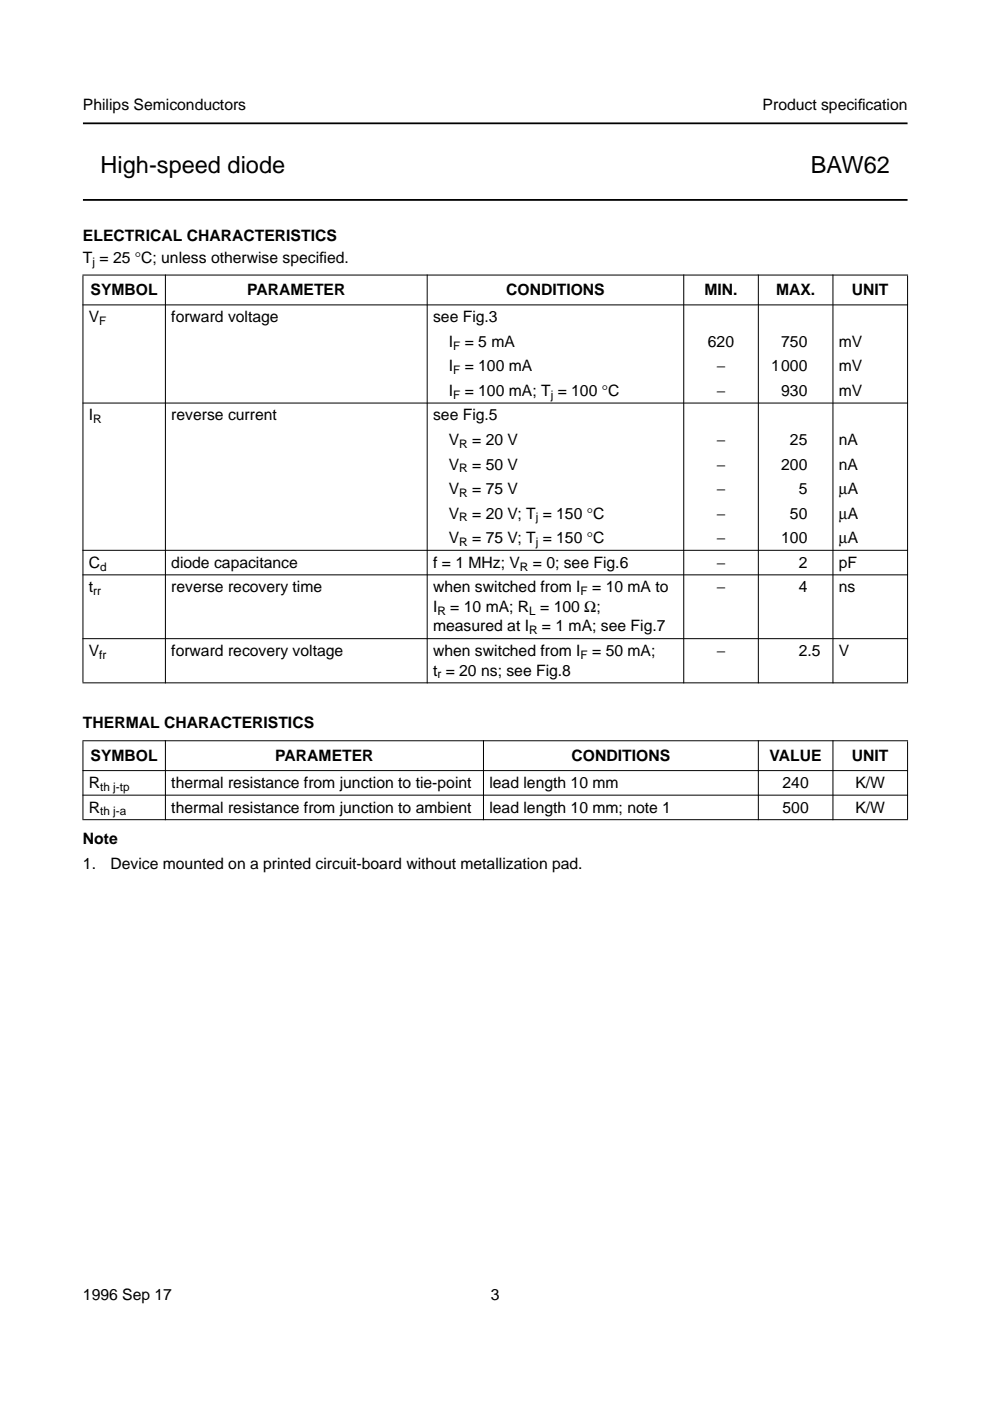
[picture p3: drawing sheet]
<svg xmlns="http://www.w3.org/2000/svg" width="210mm" height="297mm" viewBox="0 0 210 297" stroke-linecap="round" stroke-linejoin="round" font-family="sans-serif">
<defs><g id="words">
<g font-size="5">
<text x="21.3" y="36.6">High-speed diode</text>
<text x="171.9" y="36.6">BAW62</text>
</g>
<g font-size="3.3">
<text x="17.6" y="23.4">Philips Semiconductors</text>
<text x="161.7" y="23.4">Product specif</text>
<text x="181.9" y="23.4">ication</text>
<text x="17.6" y="51.1">ELECTRICAL CHARACTERISTICS</text>
<text x="17.6" y="55.8">T = 25 °C; unless otherwise specif</text>
<text x="67.7" y="55.8">ied.</text>
<text x="19.2" y="62.6">SYMBOL</text>
<text x="52.4" y="62.6">PARAMETER</text>
<text x="107.3" y="62.6">CONDITIONS</text>
<text x="149.4" y="62.6">MIN.</text>
<text x="164.5" y="62.6">MAX.</text>
<text x="180.6" y="62.6">UNIT</text>
<text x="18.8" y="68.3">V</text>
<text x="36.3" y="68.3">forward voltage</text>
<text x="91.8" y="68.3">see Fig.3</text>
<text x="95.2" y="73.5">I</text>
<text x="98.5" y="73.5">= 5 mA</text>
<text x="150.1" y="73.5">620</text>
<text x="165.6" y="73.5">750</text>
<text x="177.9" y="73.5">mV</text>
<text x="95.2" y="78.7">I</text>
<text x="95.2" y="83.9">I</text>
<text x="98.5" y="78.7">= 100 mA</text>
<text x="98.5" y="83.9">= 100 mA; T = 100 °C</text>
<text x="152" y="83.9">−</text>
<text x="152" y="78.7">−</text>
<text x="163.5" y="78.7">1000</text>
<text x="165.6" y="83.9">930</text>
<text x="177.9" y="83.9">mV</text>
<text x="177.9" y="78.7">mV</text>
<text x="18.8" y="89.1">I</text>
<text x="36.3" y="89.1">reverse current</text>
<text x="91.8" y="89.1">see Fig.5</text>
<text x="95.2" y="94.3">V</text>
<text x="100.1" y="94.3">= 20 V</text>
<text x="152" y="94.3">−</text>
<text x="167.5" y="94.3">25</text>
<text x="177.9" y="94.3">nA</text>
<text x="95.2" y="99.5">V</text>
<text x="100.1" y="99.5">= 50 V</text>
<text x="152" y="99.5">−</text>
<text x="165.6" y="99.5">200</text>
<text x="177.9" y="99.5">nA</text>
<text x="95.2" y="104.7">V</text>
<text x="100.1" y="104.7">= 75 V</text>
<text x="152" y="104.7">−</text>
<text x="169.3" y="104.7">5</text>
<text x="177.9" y="104.7">µA</text>
<text x="95.2" y="109.9">V</text>
<text x="100.1" y="110">= 20 V; T = 150 °C</text>
<text x="152" y="110">−</text>
<text x="167.5" y="110">50</text>
<text x="177.9" y="110">µA</text>
<text x="95.1" y="115.2">V</text>
<text x="100.1" y="115.2">= 75 V; T = 150 °C</text>
<text x="152" y="115.2">−</text>
<text x="165.6" y="115.2">100</text>
<text x="177.9" y="115.2">µA</text>
<text x="18.8" y="120.4">C</text>
<text x="18.8" y="125.6">t</text>
<text x="36.3" y="120.4">diode capacitance</text>
<text x="36.3" y="125.6">reverse recovery time</text>
<text x="91.8" y="120.4">f = 1 MHz; V</text>
<text x="91.8" y="125.6">when switched from I</text>
<text x="113" y="120.4">= 0; see Fig.6</text>
<text x="125.6" y="125.6">= 10 mA to</text>
<text x="152" y="125.6">−</text>
<text x="152" y="120.4">−</text>
<text x="169.3" y="125.6">4</text>
<text x="169.3" y="120.4">2</text>
<text x="177.9" y="125.6">ns</text>
<text x="177.9" y="120.4">pF</text>
<text x="91.8" y="129.7">I</text>
<text x="95.5" y="129.7">= 10 mA; R = 100 Ω;</text>
<text x="91.8" y="133.9">measured at I</text>
<text x="114.9" y="133.9">= 1 mA; see Fig.7</text>
<text x="18.8" y="139.1">V</text>
<text x="36.3" y="139.1">forward recovery voltage</text>
<text x="91.8" y="143.3">t = 20 ns; see Fig.8</text>
<text x="91.8" y="139.1">when switched from I</text>
<text x="125.6" y="139.1">= 50 mA;</text>
<text x="152" y="139.1">−</text>
<text x="169.3" y="139.1">2.5</text>
<text x="177.9" y="139.1">V</text>
<text x="17.6" y="154.3">THERMAL CHARACTERISTICS</text>
<text x="19.2" y="161.4">SYMBOL</text>
<text x="58.4" y="161.4">PARAMETER</text>
<text x="121.2" y="161.4">CONDITIONS</text>
<text x="163.2" y="161.4">VALUE</text>
<text x="180.6" y="161.4">UNIT</text>
<text x="18.8" y="167.1">R</text>
<text x="36.3" y="167.1">thermal resistance from junction to tie-point</text>
<text x="103.8" y="167.1">lead length 10 mm</text>
<text x="165.9" y="167.1">240</text>
<text x="181.4" y="167.1">K/W</text>
<text x="18.8" y="172.3">R</text>
<text x="36.3" y="172.3">thermal resistance from junction to ambient</text>
<text x="103.8" y="172.3">lead length 10 mm; note 1</text>
<text x="165.9" y="172.3">500</text>
<text x="181.4" y="172.3">K/W</text>
<text x="17.6" y="178.9">Note</text>
<text x="17.6" y="184.3">1.</text>
<text x="23.4" y="184.3">Device mounted on a printed circuit-board without metallization pad.</text>
<text x="17.6" y="275.6">1996 Sep 17</text>
<text x="104.1" y="275.6">3</text>
</g>
<g font-size="2.5">
<text x="19.6" y="56.4">j</text>
<text x="21.1" y="68.9">F</text>
<text x="96.1" y="74.1">F</text>
<text x="96.1" y="79.3">F</text>
<text x="19.8" y="89.7">R</text>
<text x="96.1" y="84.5">F</text>
<text x="116.8" y="84.5">j</text>
<text x="97.4" y="94.9">R</text>
<text x="97.4" y="100.1">R</text>
<text x="97.4" y="105.3">R</text>
<text x="97.4" y="110.6">R</text>
<text x="113.6" y="110.6">j</text>
<text x="97.4" y="115.8">R</text>
<text x="113.6" y="115.8">j</text>
<text x="21.2" y="121">d</text>
<text x="110.2" y="121">R</text>
<text x="19.8" y="126.2">rr</text>
<text x="92.7" y="130.3">R</text>
<text x="112.2" y="130.3">L</text>
<text x="123.1" y="126.2">F</text>
<text x="112.2" y="134.5">R</text>
<text x="21.1" y="139.7">fr</text>
<text x="92.7" y="143.9">r</text>
<text x="123.1" y="139.7">F</text>
<text x="21.2" y="167.7">th j-tp</text>
<text x="21.2" y="172.9">th j-a</text>
</g>
</g></defs>
<path d="M17.6 26.2h174.8M17.6 42.4h174.8" fill="none" stroke="#000" stroke-width=".38"/>
<g fill="#000" stroke="#000" stroke-width=".21">
<path d="M17.5 58.3h175zM17.5 64.6h175zM17.5 85.5h175zM17.5 116.7h175zM17.5 121.9h175zM17.5 135.4h175zM17.6 58.4v86.3zM35.1 58.2v86.7zM90.6 58.2v86.7zM145 58.2v86.7zM160.8 58.2v86.7zM176.6 58.2v86.7z"/>
<path d="M192.4 58.4v86.3zM17.5 144.8h175zM17.5 157.1h175zM17.6 157.2v16.5zM35.1 157v16.9zM102.5 157v16.9zM160.8 157v16.9zM176.6 157v16.9zM192.4 157.2v16.5zM17.5 163.4h175zM17.5 168.6h175zM17.5 173.8h175z"/>
</g>
<use href="#words"/>
</svg>
